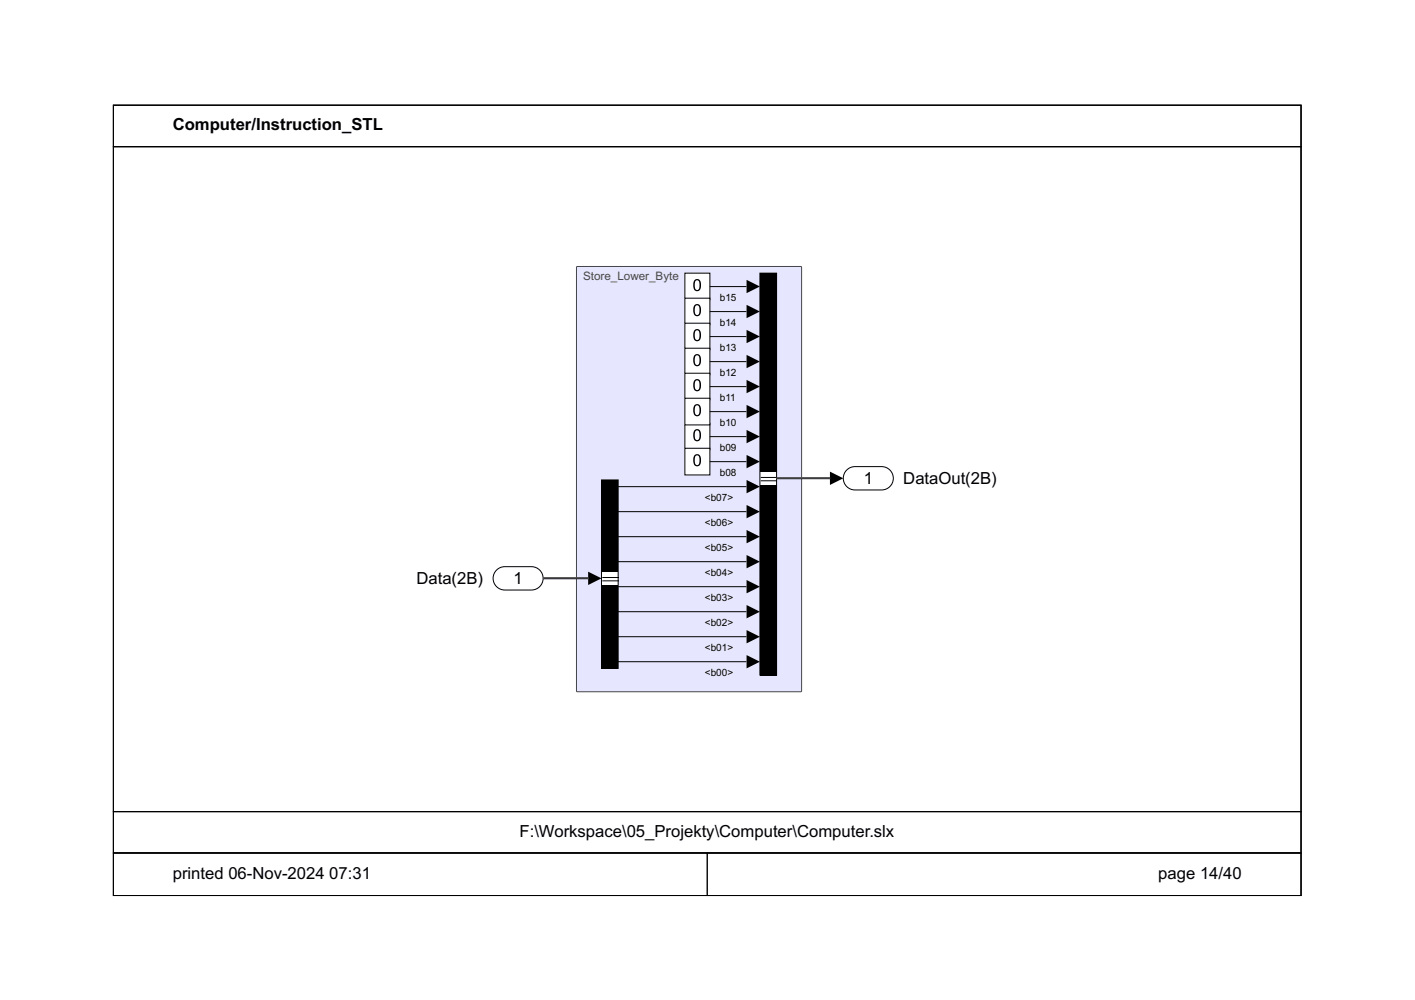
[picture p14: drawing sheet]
<svg xmlns="http://www.w3.org/2000/svg" width="297mm" height="210mm" viewBox="0 0 297 210" stroke-linecap="round" stroke-linejoin="round" font-family="sans-serif">
<defs><g id="words">
<g font-size="3.5">
<text x="36.3" y="27.3">Computer/Instruction_STL</text>
<text x="181.3" y="101.6">1</text>
<text x="189.6" y="101.6">DataOut(2B)</text>
<text x="87.4" y="122.6">Data(2B)</text>
<text x="107.8" y="122.6">1</text>
<text x="109.1" y="175.6">F:\Workspace\05_Projekty\Computer\Computer.slx</text>
<text x="36.3" y="184.4">printed 06-Nov-2024</text>
<text x="69.1" y="184.4">07:31</text>
<text x="243.2" y="184.4">page 14/40</text>
</g>
<text font-size="2.5" fill="#45454c" x="122.4" y="58.7">Store_Lower_Byte</text>
<g font-size="2.1">
<text x="151.1" y="63.1">b15</text>
<text x="151.1" y="68.4">b14</text>
<text x="151.1" y="73.6">b13</text>
<text x="151.1" y="78.9">b12</text>
<text x="151.1" y="89.4">b10</text>
<text x="151.1" y="84.1">b11</text>
<text x="151.1" y="94.6">b09</text>
<text x="151.1" y="99.9">b08</text>
<text x="148" y="105.1">&lt;b07&gt;</text>
<text x="148" y="110.4">&lt;b06&gt;</text>
<text x="148" y="115.6">&lt;b05&gt;</text>
<text x="148" y="120.9">&lt;b04&gt;</text>
<text x="148" y="126.1">&lt;b03&gt;</text>
<text x="148" y="131.4">&lt;b02&gt;</text>
<text x="148" y="136.6">&lt;b01&gt;</text>
<text x="148" y="141.9">&lt;b00&gt;</text>
</g>
</g></defs>
<path d="M121.1 56h47.1v89.1h-47.1z" fill-rule="evenodd" fill="#e6e6ff" stroke="#45454c" stroke-width=".21"/>
<path d="M104.1 119.9a2.45 2.45 0 0 1 1.9-1h5.6a2.45 2.45 0 0 1 2.4 2.5 2.45 2.45 0 0 1-2.4 2.4h-5.6a2.45 2.45 0 0 1-2.2-1.3 2.45 2.45 0 0 1 .3-2.6z" fill="#fff"/>
<path d="M104.1 119.9a2.45 2.45 0 0 1 1.9-1h5.6a2.45 2.45 0 0 1 2.4 2.5 2.45 2.45 0 0 1-2.4 2.4h-5.6a2.45 2.45 0 0 1-2.2-1.3 2.45 2.45 0 0 1 .3-2.6z" fill="none" stroke="#000" stroke-width=".21"/>
<path d="M126.3 100.7h3.5v39.6h-3.5z" fill="#fff"/>
<path d="M126.3 100.7h3.5v39.6h-3.5zM126.4 121.2h3.4M126.4 121.9h3.4" fill="none" stroke="#000" stroke-width=".21"/>
<g fill="#000">
<path d="M126.3 100.7h3.5v19.3h-3.5z" fill-rule="evenodd"/>
<path d="M126.3 122.8h3.5v17.5h-3.5z" fill-rule="evenodd"/>
</g>
<path d="M177.9 98.5l1-.5 .6-.1h5.6a2.45 2.45 0 0 1 2.4 2.5 2.45 2.45 0 0 1-2.4 2.4h-5.6a2.45 2.45 0 0 1-2.3-1.6 2.45 2.45 0 0 1 .7-2.7z" fill="#fff"/>
<path d="M177.6 98.9a2.45 2.45 0 0 1 1.9-1h5.6a2.45 2.45 0 0 1 2.4 2.5 2.45 2.45 0 0 1-2.4 2.4h-5.6a2.45 2.45 0 0 1-2.2-1.3 2.45 2.45 0 0 1 .3-2.6z" fill="none" stroke="#000" stroke-width=".21"/>
<path d="M159.5 57.3h3.5v84.4h-3.5z" fill="#fff"/>
<path d="M159.5 57.3h3.5v84.4h-3.5zM159.7 100.2h3.4M159.7 100.9h3.4" fill="none" stroke="#000" stroke-width=".21"/>
<g fill="#000">
<path d="M159.5 57.3h3.5v41.7h-3.5z" fill-rule="evenodd"/>
<path d="M159.5 101.8h3.5v39.9h-3.5z" fill-rule="evenodd"/>
</g>
<path d="M143.8 57.3h5.2v5.6h-5.2z" fill="#fff"/>
<path d="M145.9 58.7a.9 .9 0 0 1 1 .1 .9 .9 0 0 1 .3 1 .91 .91 0 0 1-.3 1 .91 .91 0 0 1-1 .2 1.92 1.92 0 0 1 0-2.3zM146 59a1.6 1.6 0 0 0 .2 1.9h.3a1.54 1.54 0 0 0 0-2.1z" fill="#000"/>
<path d="M143.8 57.3h5.2v5.6h-5.2z" fill="none" stroke="#000" stroke-width=".21"/>
<path d="M143.8 88.8h5.2v5.6h-5.2z" fill="#fff"/>
<path d="M145.9 90.2a.9 .9 0 0 1 1 .1 .9 .9 0 0 1 .3 1.1 .91 .91 0 0 1-.3 .9 .91 .91 0 0 1-1 .2 1.92 1.92 0 0 1 0-2.3zM146 90.5a1.6 1.6 0 0 0 .2 1.9h.3a1.54 1.54 0 0 0 0-2z" fill="#000"/>
<path d="M143.8 88.8h5.2v5.6h-5.2z" fill="none" stroke="#000" stroke-width=".21"/>
<path d="M143.8 94.1h5.2v5.6h-5.2z" fill="#fff"/>
<path d="M145.9 95.5a.9 .9 0 0 1 1 .1 .9 .9 0 0 1 .3 1 .91 .91 0 0 1-.3 1 .91 .91 0 0 1-1 .2 1.92 1.92 0 0 1 0-2.3zM146 95.8a1.6 1.6 0 0 0 .2 1.8h.3a1.54 1.54 0 0 0 0-2z" fill="#000"/>
<path d="M143.8 94.1h5.2v5.6h-5.2z" fill="none" stroke="#000" stroke-width=".21"/>
<path d="M143.8 62.6h5.2v5.6h-5.2z" fill="#fff"/>
<path d="M145.9 64a.9 .9 0 0 1 1 .1 .9 .9 0 0 1 .3 1 .91 .91 0 0 1-.3 1 .91 .91 0 0 1-1 .2 1.92 1.92 0 0 1 0-2.3zM146 64.3a1.6 1.6 0 0 0 .2 1.8h.3a1.54 1.54 0 0 0 0-2z" fill="#000"/>
<path d="M143.8 62.6h5.2v5.6h-5.2z" fill="none" stroke="#000" stroke-width=".21"/>
<path d="M143.8 67.8h5.2v5.6h-5.2z" fill="#fff"/>
<path d="M145.9 69.2a.9 .9 0 0 1 1 .1 .9 .9 0 0 1 .3 1.1 .91 .91 0 0 1-.3 .9 .91 .91 0 0 1-1 .2 1.92 1.92 0 0 1 0-2.3zM146 69.5a1.6 1.6 0 0 0 .2 1.9h.3a1.54 1.54 0 0 0 0-2z" fill="#000"/>
<path d="M143.8 67.8h5.2v5.6h-5.2z" fill="none" stroke="#000" stroke-width=".21"/>
<path d="M143.8 73.1h5.2v5.6h-5.2z" fill="#fff"/>
<path d="M145.9 74.5a.9 .9 0 0 1 1 .1 .9 .9 0 0 1 .3 1 .91 .91 0 0 1-.3 1 .91 .91 0 0 1-1 .2 1.92 1.92 0 0 1 0-2.3zM146 74.8a1.6 1.6 0 0 0 .2 1.8h.3a1.54 1.54 0 0 0 0-2z" fill="#000"/>
<path d="M143.8 73.1h5.2v5.6h-5.2z" fill="none" stroke="#000" stroke-width=".21"/>
<path d="M143.8 78.3h5.2v5.6h-5.2z" fill="#fff"/>
<path d="M145.9 79.7a.9 .9 0 0 1 1 .1 .9 .9 0 0 1 .3 1.1 .91 .91 0 0 1-.3 .9 .91 .91 0 0 1-1 .2 1.92 1.92 0 0 1 0-2.3zM146 80a1.6 1.6 0 0 0 .2 1.9h.3a1.54 1.54 0 0 0 0-2z" fill="#000"/>
<path d="M143.8 78.3h5.2v5.6h-5.2z" fill="none" stroke="#000" stroke-width=".21"/>
<path d="M143.8 83.6h5.2v5.6h-5.2z" fill="#fff"/>
<g fill="#000">
<path d="M156.7 69.2l2.8 1.4-2.8 1.4zM156.7 64l2.8 1.4-2.8 1.4zM156.7 58.7l2.8 1.4-2.8 1.4zM156.7 74.5l2.8 1.4-2.8 1.4zM156.7 90.2l2.8 1.4-2.8 1.4zM156.7 85l2.8 1.4-2.8 1.4zM156.7 95.5l2.8 1.4-2.8 1.4zM156.7 79.7l2.8 1.4-2.8 1.4zM156.7 100.7l2.8 1.4-2.8 1.4zM156.7 106l2.8 1.4-2.8 1.4zM156.7 111.2l2.8 1.4-2.8 1.4zM156.7 116.5l2.8 1.4-2.8 1.4z"/>
<path d="M174.2 99l2.8 1.4-2.8 1.4zM123.5 120l2.8 1.4-2.8 1.4zM156.7 121.7l2.8 1.4-2.8 1.4zM156.7 127l2.8 1.4-2.8 1.4zM156.7 132.2l2.8 1.4-2.8 1.4zM156.7 137.5l2.8 1.4-2.8 1.4z"/>
<path d="M145.9 85a.9 .9 0 0 1 1 .1 .9 .9 0 0 1 .3 1 .91 .91 0 0 1-.3 1 .91 .91 0 0 1-1 .2 1.92 1.92 0 0 1 0-2.3zM146 85.3a1.6 1.6 0 0 0 .2 1.8h.3a1.54 1.54 0 0 0 0-2z"/>
</g>
<g fill="none" stroke="#000" stroke-width=".21">
<path d="M23.8 30.8h249.3v139.6h-249.3zM23.8 22.1h249.3v8.7h-249.3zM23.8 22.1h249.3v165.9h-249.3zM149 70.7h7.7M149 65.4h7.7M149 60.2h7.7M149 75.9h7.7M143.8 83.6h5.2v5.6h-5.2zM149 91.7h7.7M149 86.4h7.7M149 96.9h7.7M149 81.2h7.7"/>
<path d="M129.7 102.2h27M129.7 107.4h27M129.7 112.6h27M129.7 117.9h27M163 100.4h11.3M114 121.4h9.5M129.7 123.1h27M129.7 128.4h27M129.7 133.6h27M129.7 138.9h27M23.8 170.4h249.3v8.6h-249.3zM23.8 179h124.7v9h-124.7z"/>
<path d="M23.8 179h249.3v9h-249.3zM148.5 179h124.6v9h-124.6z"/>
</g>
<path d="M163 100.4h11.3M114 121.4h9.5" fill="none" stroke="#000" stroke-width=".42"/>
<path d="M163 100.4h11.3M114 121.4h9.5" fill="none" stroke="#fff" stroke-width=".25"/>
<use href="#words"/>
</svg>
